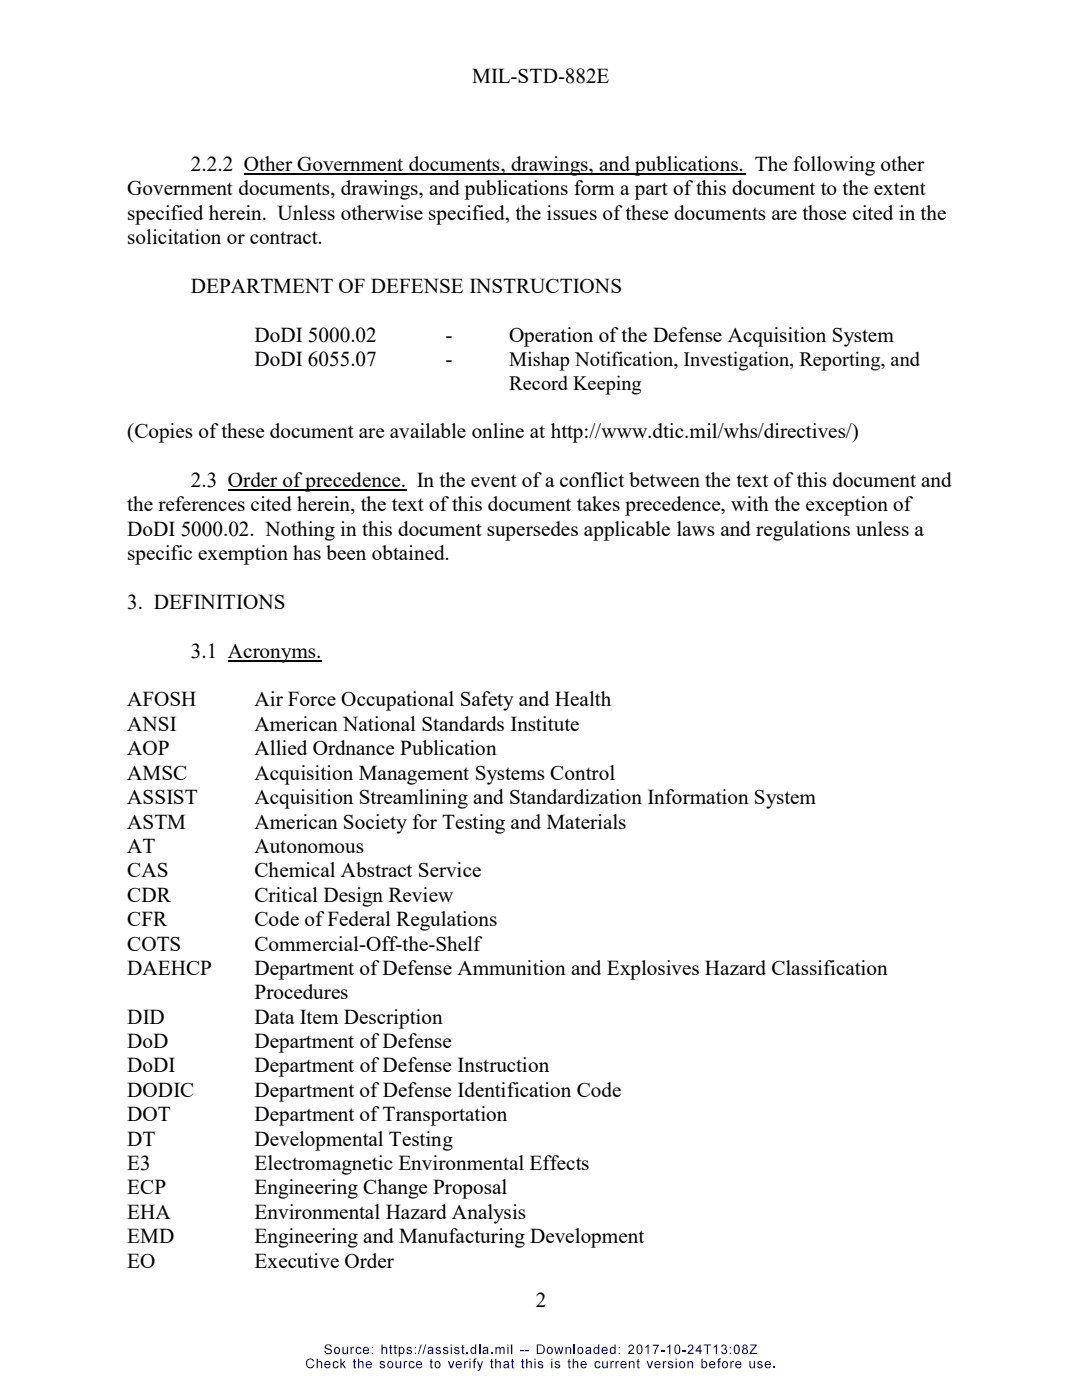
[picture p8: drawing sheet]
<svg xmlns="http://www.w3.org/2000/svg" width="216mm" height="279mm" viewBox="0 0 216 279" stroke-linecap="round" stroke-linejoin="round" font-family="sans-serif">
<defs><g id="words">
<g font-size="4.2">
<text x="94.2" y="16.5">MIL-STD-882E</text>
<text x="38.1" y="34.1">2.2.2 Other Government documents, drawings, and publications. The following other</text>
<text x="25.4" y="38.9">Government documents, drawings, and publications form a part of this document to the extent</text>
<text x="25.4" y="43.8">specified herein. Unless otherwise specified, the issues of these documents are those cited in the</text>
<text x="25.4" y="48.7">solicitation or contract.</text>
<text x="38.1" y="58.4">DEPARTMENT OF DEFENSE INSTRUCTIONS</text>
<text x="50.8" y="68.2">DoDI 5000.02</text>
<text x="88.9" y="68.2">-</text>
<text x="101.6" y="68.2">Operation of the Defense Acquisition System</text>
<text x="50.8" y="73">DoDI 6055.07</text>
<text x="88.9" y="73">-</text>
<text x="25.4" y="87.4">(Copies of these document are available online at http://www.dtic.mil/whs/directives/)</text>
<text x="38.1" y="97.2">2.3 Order of precedence. In the event of a conflict between the text of this document and</text>
<text x="25.4" y="102">the references cited herein, the text of this document takes precedence, with the exception of</text>
<text x="25.4" y="106.9">DoDI 5000.02. Nothing in this document supersedes applicable laws and regulations unless a</text>
<text x="25.4" y="111.8">specific exemption has been obtained.</text>
<text x="25.4" y="121.5">3. DEFINITIONS</text>
<text x="38.1" y="131.2">3.1 Acronyms.</text>
<text x="25.4" y="141">AFOSH</text>
<text x="50.8" y="141">Air Force Occupational Safety and Health</text>
<text x="25.4" y="145.8">ANSI</text>
<text x="50.8" y="145.8">American National Standards Institute</text>
<text x="25.4" y="150.7">AOP</text>
<text x="25.4" y="155.6">AMSC</text>
<text x="50.8" y="155.6">Acquisition Management Systems Control</text>
<text x="50.8" y="150.7">Allied Ordnance Publication</text>
<text x="25.4" y="160.5">ASSIST</text>
<text x="50.8" y="160.5">Acquisition Streamlining and Standardization Information System</text>
<text x="25.4" y="165.4">ASTM</text>
<text x="50.8" y="165.4">American Society for Testing and Materials</text>
<text x="25.4" y="170.2">AT</text>
<text x="50.8" y="170.2">Autonomous</text>
<text x="25.4" y="175.1">CAS</text>
<text x="25.4" y="180">CDR</text>
<text x="50.8" y="175.1">Chemical Abstract Service</text>
<text x="50.8" y="180">Critical Design Review</text>
<text x="25.4" y="184.8">CFR</text>
<text x="50.8" y="184.8">Code of Federal Regulations</text>
<text x="25.4" y="189.7">COTS</text>
<text x="50.8" y="189.7">Commercial-Off-the-Shelf</text>
<text x="25.4" y="194.6">DAEHCP</text>
<text x="50.8" y="194.6">Department of Defense Ammunition and Explosives Hazard Classification</text>
<text x="50.8" y="199.4">Procedures</text>
<text x="25.4" y="204.3">DID</text>
<text x="25.4" y="209.2">DoD</text>
<text x="50.8" y="209.2">Department of Defense</text>
<text x="50.8" y="204.3">Data Item Description</text>
<text x="25.4" y="214">DoDI</text>
<text x="50.8" y="214">Department of Defense Instruction</text>
<text x="25.4" y="218.9">DODIC</text>
<text x="50.8" y="218.9">Department of Defense Identification Code</text>
<text x="25.4" y="223.8">DOT</text>
<text x="50.8" y="223.8">Department of Transportation</text>
<text x="25.4" y="228.6">DT</text>
<text x="25.4" y="233.5">E3</text>
<text x="50.8" y="233.5">Electromagnetic Environmental Effects</text>
<text x="50.8" y="228.6">Developmental Testing</text>
<text x="25.4" y="238.4">ECP</text>
<text x="50.8" y="238.4">Engineering Change Proposal</text>
<text x="25.4" y="243.2">EHA</text>
<text x="50.8" y="243.2">Environmental Hazard Analysis</text>
<text x="25.4" y="248.1">EMD</text>
<text x="50.8" y="248.1">Engineering and Manufacturing Development</text>
<text x="25.4" y="253">EO</text>
<text x="50.8" y="253">Executive Order</text>
<text x="106.9" y="260.8">2</text>
</g>
<g font-size="4.1">
<text x="101.6" y="73">Mishap Notification, Investigation, Reporting, and</text>
<text x="101.6" y="77.8">Record Keeping</text>
</g>
</g></defs>
<path d="M48.7 34.7h100M45.5 97.7h35.7M45.5 131.8h18.7" fill="none" stroke="#000" stroke-width=".25"/>
<g fill="#00f">
<path d="M65 268.4a.78 .78 0 0 1 1.2 .4h-.2a.43 .43 0 0 0-.5-.4 .43 .43 0 0 0-.4 .5l.4 .2a.61 .61 0 0 1 .7 .7 .61 .61 0 0 1-.8 .5l-.6-.3-.1-.4h.3a.49 .49 0 0 0 .5 .5 .49 .49 0 0 0 .5-.5l-.2-.1a.8 .8 0 0 1-1-.8z"/>
<path d="M68.3 268.8h.3v.8a.34 .34 0 0 0 .3 .5 .34 .34 0 0 0 .3-.5v-.8h.3v1.4h-.3v-.2a.48 .48 0 0 1-.6 .3 .48 .48 0 0 1-.3-.6z"/>
<path d="M69.9 268.8h.2v.2l.5-.2 .1 .1-.1 .2a.29 .29 0 0 0-.4 0 .29 .29 0 0 0 0 .4v.7h-.3z"/>
<path d="M71.1 269l.3-.2h.4l.3 .4h-.2l-.2-.2a.51 .51 0 0 0-.5 .5 .51 .51 0 0 0 .5 .5l.2-.3h.3a.65 .65 0 0 1-.9 .5 .65 .65 0 0 1-.3-.9z"/>
<path d="M76.1 268.3h.3v.7a.49 .49 0 0 1 .5-.2 .49 .49 0 0 1 .4 .5v.9h-.3v-.9a.33 .33 0 0 0-.4-.3 .33 .33 0 0 0-.2 .5v.7h-.3z"/>
<path d="M77.8 268.5l.3-.1v.4h.2v.2h-.2v1h.2v.3a.36 .36 0 0 1-.4-.1 .36 .36 0 0 1-.1-.4v-.8h-.2z"/>
<path d="M78.7 268.5l.3-.1v.4h.2v.2h-.2v1h.2v.3a.36 .36 0 0 1-.4-.1 .36 .36 0 0 1-.1-.4v-.8h-.2z"/>
<path d="M81.3 268.9v-.1a.58 .58 0 0 1 .9 .4h-.3a.25 .25 0 0 0-.3-.2 .25 .25 0 0 0-.2 .3h.1a.51 .51 0 0 1 .6 .2 .51 .51 0 0 1 0 .6l-.4 .2a.45 .45 0 0 1-.6-.5l.3-.1a.3 .3 0 0 0 .3 .3 .3 .3 0 0 0 .3-.2l-.1-.1a.55 .55 0 0 1-.6-.2 .55 .55 0 0 1-.1-.5z"/>
<path d="M83.9 268.3h.3l-.6 1.9h-.2z"/>
<path d="M84.8 268.3h.2l-.5 1.9h-.2z"/>
<path d="M87.1 268.9v-.1a.54 .54 0 0 1 .8 .4h-.2a.23 .23 0 0 0-.3-.2 .23 .23 0 0 0-.2 .3h.1a.53 .53 0 0 1 .6 .2 .53 .53 0 0 1 0 .6 .64 .64 0 0 1-1-.3l.2-.1a.3 .3 0 0 0 .3 .4 .3 .3 0 0 0 .3-.4 .55 .55 0 0 1-.6-.2 .55 .55 0 0 1-.1-.5z"/>
<path d="M88.6 268.9v-.1a.54 .54 0 0 1 .8 .4h-.2a.23 .23 0 0 0-.3-.2 .23 .23 0 0 0-.2 .3h.1a.53 .53 0 0 1 .6 .2 .53 .53 0 0 1 0 .6 .64 .64 0 0 1-1.1-.3l.3-.1a.3 .3 0 0 0 .3 .4 .3 .3 0 0 0 .3-.4 .55 .55 0 0 1-.6-.2 .55 .55 0 0 1-.1-.5z"/>
<path d="M90.9 268.8a.56 .56 0 0 1 .8 .4h-.3a.23 .23 0 0 0-.3-.2 .23 .23 0 0 0-.1 .3 .5 .5 0 0 1 .6 .3 .5 .5 0 0 1-.1 .6l-.3 .1a.46 .46 0 0 1-.6-.5l.2-.1a.29 .29 0 0 0 .4 .4 .29 .29 0 0 0 .2-.4 .53 .53 0 0 1-.6-.1 .53 .53 0 0 1-.1-.6z"/>
<path d="M92.2 268.5l.3-.1v.4h.2v.2h-.2v1h.2v.3a.36 .36 0 0 1-.4-.1 .36 .36 0 0 1-.1-.4v-.8h-.2z"/>
<path d="M93.1 270h.3v.3h-.3z"/>
<path d="M95.5 268.3h.3v2h-.3z"/>
<path d="M98 270h.3v.3h-.3z"/>
<path d="M98.8 268.8h.3v.2a.41 .41 0 0 1 .4-.2 .41 .41 0 0 1 .4 .2l.4-.2 .3 .1 .1 1.3h-.2v-1l-.3-.2-.3 .2v1h-.2l-.1-1a.32 .32 0 0 0-.4-.1 .32 .32 0 0 0-.1 .4v.7h-.3z"/>
<path d="M110.6 268.8h.2l.3 1.1 .3-1.1h.2l.3 1.1 .3-1.1h.2l-.3 1.4h-.3l-.3-1-.2 1h-.3z"/>
<path d="M112.8 268.8h.3v.2a.48 .48 0 0 1 .6-.2 .48 .48 0 0 1 .3 .6v.8h-.3v-.8a.28 .28 0 0 0-.1-.4 .28 .28 0 0 0-.4 .1l-.1 1.1h-.3z"/>
<path d="M114.4 268.3h.3v2h-.3z"/>
<path d="M125.5 268.5a.61 .61 0 0 1 1 .1 .61 .61 0 0 1-.4 .9l-.5 .5h.9v.2h-1.2l.2-.4a1.14 1.14 0 0 0 .7-1.2h-.4l-.2 .3h-.3z"/>
<path d="M128.7 268.8l.8-.5v1.9h-.3v-1.5l-.5 .3z"/>
<path d="M130.3 268.4h1.2l-.5 1.1-.2 .7h-.2v-.3l.6-1.3h-.9z"/>
<path d="M131.8 269.4h.8v.3h-.8z"/>
<path d="M133.1 268.8l.7-.5v1.9h-.3v-1.5l-.4 .3z"/>
<path d="M136.1 269.4h.8v.3h-.8z"/>
<path d="M137.3 268.6a.61 .61 0 0 1 1-.1 .61 .61 0 0 1-.3 1l-.5 .5h.9v.2h-1.2l.1-.4a1.14 1.14 0 0 0 .7-1.2h-.3l-.2 .3h-.3z"/>
<path d="M140.4 268.3h1.5v.2h-.6v1.7h-.3v-1.7h-.6z"/>
<path d="M142.4 268.8l.7-.5v1.9h-.3v-1.5l-.4 .3z"/>
<path d="M144.1 268.4a.53 .53 0 0 1 .7 0 .53 .53 0 0 1 0 .8 .59 .59 0 0 1 0 1 .59 .59 0 0 1-.9-.5h.2a.37 .37 0 0 0 .5 .3 .37 .37 0 0 0 .3-.5 .37 .37 0 0 0-.5-.2v-.2a.31 .31 0 0 0 .4-.2 .31 .31 0 0 0-.3-.4 .31 .31 0 0 0-.4 .4l-.2-.1z"/>
<path d="M149.7 268.3h1.3v.2l-1.1 1.5h1.1v.2h-1.4v-.2l1.1-1.5h-1z"/>
<path d="M61.2 271.4a.86 .86 0 0 1 1.5 .3h-.3a.64 .64 0 0 0-.8-.3 .64 .64 0 0 0-.3 .9 .59 .59 0 0 0 .6 .6 .59 .59 0 0 0 .6-.5l.2 .1a.91 .91 0 0 1-1.2 .5 .91 .91 0 0 1-.4-1.3z"/>
<path d="M63.2 271.1h.2v.7a.49 .49 0 0 1 .6-.2 .49 .49 0 0 1 .3 .6v.8h-.2v-.8a.33 .33 0 0 0-.4-.4 .33 .33 0 0 0-.3 .5v.7h-.2z"/>
<path d="M66.5 271.8l.7-.2 .4 .4-.3 .1-.2-.3a.48 .48 0 0 0-.5 .6 .48 .48 0 0 0 .6 .4l.2-.3 .2 .1a.65 .65 0 0 1-.9 .5 .65 .65 0 0 1-.3-1z"/>
<path d="M67.9 271.1h.3v1.1l.4-.5h.4l-.5 .5 .5 .8h-.3l-.4-.7-.1 .7h-.3z"/>
<path d="M70.6 271.3l.2-.1v.5h.2v.2h-.2v.9l.2 .1 .1 .2a.36 .36 0 0 1-.4-.1 .36 .36 0 0 1-.1-.3v-.8h-.2z"/>
<path d="M71.4 271.1h.3v.7a.49 .49 0 0 1 .6-.2 .49 .49 0 0 1 .3 .6v.8h-.3v-.8a.33 .33 0 0 0-.4-.4 .33 .33 0 0 0-.2 .5v.7h-.3z"/>
<path d="M75.9 271.7h.1a.56 .56 0 0 1 .8 .3h-.3a.26 .26 0 0 0-.2-.2 .26 .26 0 0 0-.3 .3l.2 .1a.53 .53 0 0 1 .5 .1 .53 .53 0 0 1 .1 .6 .61 .61 0 0 1-1.1-.3h.3a.3 .3 0 0 0 .3 .3 .3 .3 0 0 0 .3-.3l-.2-.1a.51 .51 0 0 1-.5-.2 .51 .51 0 0 1 0-.6z"/>
<path d="M78.9 271.7h.3v.7a.34 .34 0 0 0 .3 .5 .34 .34 0 0 0 .3-.5v-.7h.3v1.3h-.3v-.2a.47 .47 0 0 1-.6 .3 .47 .47 0 0 1-.3-.6z"/>
<path d="M80.6 271.7h.2v.1l.2-.2 .3 .1-.1 .2-.2-.1-.2 .2v1h-.2z"/>
<path d="M81.7 271.8l.7-.2 .3 .4-.2 .1-.1-.2a.46 .46 0 0 0-.6 .5 .46 .46 0 0 0 .6 .4l.1-.3 .3 .1a.67 .67 0 0 1-1 .4 .67 .67 0 0 1-.2-1.1z"/>
<path d="M85.9 271.3l.2-.1v.5h.3v.2h-.3v.9l.3 .1v.2a.36 .36 0 0 1-.4-.1 .36 .36 0 0 1-.1-.3v-.8h-.2z"/>
<path d="M89.4 271.7h.3l.3 1.1 .4-1.1h.3l-.5 1.3h-.3z"/>
<path d="M92.6 271.7h.2v.1l.2-.2 .4 .1-.1 .2-.2-.1-.2 .2v1h-.3z"/>
<path d="M94.6 271.2l.5-.1v.2l-.4 .1v.3h.3v.2h-.3v1.1h-.2v-1.1h-.2v-.2h.2z"/>
<path d="M95.2 271.7h.2l.4 1 .3-1h.3l-.5 1.4a.36 .36 0 0 1-.2 .4 .36 .36 0 0 1-.5-.2h.4l.1-.3z"/>
<path d="M98 271.3l.2-.1v.5h.2v.2h-.2v.9l.2 .1 .1 .2a.36 .36 0 0 1-.4-.1 .36 .36 0 0 1-.1-.3v-.8h-.2z"/>
<path d="M98.8 271.1h.3v.7a.49 .49 0 0 1 .5-.2 .49 .49 0 0 1 .3 .6v.8h-.2v-.8a.33 .33 0 0 0-.4-.4 .33 .33 0 0 0-.2 .5v.7h-.3z"/>
<path d="M102.1 271.3l.3-.1v.5h.2v.2h-.2v.9l.2 .1v.2a.36 .36 0 0 1-.4-.1 .36 .36 0 0 1-.1-.3v-.8h-.2z"/>
<path d="M104.1 271.3l.3-.1v.5h.2v.2h-.2v.8l.2 .4a.36 .36 0 0 1-.3-.1 .36 .36 0 0 1-.2-.3v-.8h-.1z"/>
<path d="M105 271.1h.2v.7a.48 .48 0 0 1 .6-.2 .48 .48 0 0 1 .3 .6v.8h-.2v-.8a.33 .33 0 0 0-.4-.4 .33 .33 0 0 0-.3 .5v.7h-.2z"/>
<path d="M107.5 271.7a.52 .52 0 0 1 .8 .3h-.2a.23 .23 0 0 0-.3-.2 .23 .23 0 0 0-.2 .3h.1a.59 .59 0 0 1 .7 .8 .65 .65 0 0 1-1.1-.3h.2a.29 .29 0 0 0 .3 .3 .29 .29 0 0 0 .3-.4h-.1a.51 .51 0 0 1-.6-.2 .51 .51 0 0 1 .1-.6z"/>
<path d="M110.9 271.7a.54 .54 0 0 1 .8 .3h-.2a.23 .23 0 0 0-.3-.2 .23 .23 0 0 0-.2 .3l.1 .1a.52 .52 0 0 1 .5 .1 .52 .52 0 0 1 .1 .6 .61 .61 0 0 1-1-.3h.2a.28 .28 0 0 0 .3 .3 .28 .28 0 0 0 .3-.4h-.1a.52 .52 0 0 1-.7-.6z"/>
<path d="M113.4 271.3l.3-.1v.5h.2v.2h-.2v.9l.2 .1v.2a.36 .36 0 0 1-.4-.1 .36 .36 0 0 1-.1-.3v-.8h-.2z"/>
<path d="M114.3 271.1h.2v.7a.49 .49 0 0 1 .6-.2 .49 .49 0 0 1 .3 .6v.8h-.3v-.8a.33 .33 0 0 0-.3-.4 .33 .33 0 0 0-.3 .5v.7h-.2z"/>
<path d="M118.8 271.8l.7-.2 .3 .4-.3 .1v-.2a.46 .46 0 0 0-.6 .5 .46 .46 0 0 0 .6 .4l.1-.3 .2 .1a.67 .67 0 0 1-.9 .4 .67 .67 0 0 1-.2-1.1z"/>
<path d="M120.1 271.7h.3v.7a.34 .34 0 0 0 .3 .5 .34 .34 0 0 0 .3-.5v-.7h.3v1.3h-.3v-.2a.47 .47 0 0 1-.5 .3 .47 .47 0 0 1-.4-.6z"/>
<path d="M121.8 271.7h.2v.1l.2-.2 .4 .1-.1 .2-.3-.1-.1 .2-.1 1h-.2z"/>
<path d="M122.8 271.7h.2v.1l.3-.2 .3 .1-.1 .2-.2-.1-.2 .2v1h-.3z"/>
<path d="M125.5 271.7h.2v.2a.48 .48 0 0 1 .6-.3 .48 .48 0 0 1 .3 .6v.8h-.2v-.8a.3 .3 0 0 0-.2-.3 .3 .3 0 0 0-.3 0l-.2 1.1h-.2z"/>
<path d="M127.2 271.3l.2-.1v.5h.2v.2h-.2v.9l.2 .1 .1 .2a.36 .36 0 0 1-.4-.1 .36 .36 0 0 1-.1-.3v-.8h-.2z"/>
<path d="M129 271.7h.3l.4 1.1 .3-1.1h.3l-.5 1.3h-.3z"/>
<path d="M132.2 271.7h.3v.1l.2-.2 .3 .1-.1 .2-.2-.1-.2 .2v1h-.3z"/>
<path d="M133.4 271.8l.1-.1a.55 .55 0 0 1 .8 .3h-.3a.24 .24 0 0 0-.3-.2 .24 .24 0 0 0-.1 .3l.1 .1a.5 .5 0 0 1 .5 .2 .5 .5 0 0 1 0 .6 .62 .62 0 0 1-1-.4h.3a.28 .28 0 0 0 .3 .3 .28 .28 0 0 0 .2-.4h-.1a.52 .52 0 0 1-.6-.6z"/>
<path d="M137.2 271.7h.2v.2a.48 .48 0 0 1 .6-.3 .48 .48 0 0 1 .3 .6v.8h-.3v-.8a.3 .3 0 0 0-.1-.3 .3 .3 0 0 0-.4 0l-.1 1.1h-.2z"/>
<path d="M143.4 271.1h.5l-.1 .2-.2 .1v.3h.2v.2h-.2v1.1h-.3v-1.1h-.2v-.2h.2z"/>
<path d="M145.7 271.7h.2v.1l.3-.2 .3 .1-.1 .2-.2-.1-.2 .2v1h-.3z"/>
<path d="M149.5 271.7h.3v.7a.34 .34 0 0 0 .3 .5 .34 .34 0 0 0 .3-.5v-.7h.3v1.3h-.3v-.2a.47 .47 0 0 1-.6 .3 .47 .47 0 0 1-.3-.6z"/>
<path d="M151.3 271.7a.56 .56 0 0 1 .8 .3h-.2a.26 .26 0 0 0-.3-.2 .26 .26 0 0 0-.2 .3l.1 .1a.53 .53 0 0 1 .6 .1 .53 .53 0 0 1 0 .6 .61 .61 0 0 1-1-.3h.2a.3 .3 0 0 0 .3 .3 .3 .3 0 0 0 .4-.3l-.2-.1a.51 .51 0 0 1-.6-.2 .51 .51 0 0 1 .1-.6z"/>
<path d="M154.3 272.8h.3v.2h-.3z"/>
<path d="M66.8 268.9a.72 .72 0 0 0-.1 1 .72 .72 0 0 0 .9 .3 .71 .71 0 0 0 .2-1 .71 .71 0 0 0-1-.3zM67 269.1l.1-.1a.5 .5 0 0 1 .5 .5 .5 .5 0 0 1-.5 .5l-.2-.5z"/>
<path d="M72.6 269a.71 .71 0 0 0 0 1.1 .71 .71 0 0 0 1.1-.3h-.3a.4 .4 0 0 1-.5 .2 .4 .4 0 0 1-.3-.4h1.1a.65 .65 0 0 0-.4-.7 .65 .65 0 0 0-.7 .1zM72.9 269h.3l.2 .4h-.8z"/>
<path d="M74.2 268.8v.3h.2v-.3zM74.2 270v.2h.2v-.2z"/>
<path d="M79.5 268.8v2h.3v-.7a.63 .63 0 0 0 .9-.1 .63 .63 0 0 0-.1-.8 .45 .45 0 0 0-.3-.4 .45 .45 0 0 0-.5 .2v-.2zM80 269a.5 .5 0 0 1 .5 .5 .5 .5 0 0 1-.5 .5l-.2-.5z"/>
<path d="M82.8 268.8v.3h.2v-.3zM82.8 270v.2h.2v-.2z"/>
<path d="M85.5 268.9l-.2 .3h.3a.3 .3 0 0 1 .3-.2 .3 .3 0 0 1 .3 .3l-.4 .1a.46 .46 0 0 0-.5 .4 .46 .46 0 0 0 .3 .5 .46 .46 0 0 0 .6-.3l.1 .2h.2l-.1-.3a.78 .78 0 0 0-.3-1.1zM85.6 269.7l.6-.2a.34 .34 0 0 1-.2 .5 .34 .34 0 0 1-.4-.2z"/>
<path d="M89.9 268.3v.3h.3v-.3zM89.9 268.8v1.4h.3v-1.4z"/>
<path d="M94 269a.7 .7 0 0 0-.1 .8 .7 .7 0 0 0 .8 .4l.1-.2v.2h.2v-1.9h-.2v.7l-.4-.2zM94.3 269a.5 .5 0 0 1 .5 .5 .5 .5 0 0 1-.5 .5l-.2-.5z"/>
<path d="M96.5 268.9l-.2 .3h.3a.3 .3 0 0 1 .3-.2 .3 .3 0 0 1 .3 .3l-.4 .1a.46 .46 0 0 0-.5 .4 .46 .46 0 0 0 .3 .5 .46 .46 0 0 0 .6-.3v.2h.3l-.1-.3a.99 .99 0 0 0-.2-1.1zM96.6 269.7l.6-.2a.32 .32 0 0 1-.2 .6 .32 .32 0 0 1-.4-.4z"/>
<path d="M101.2 268.3v.3h.3v-.3zM101.2 268.8v1.4h.3v-1.4z"/>
<path d="M107.1 268.3v1.9h.7a.95 .95 0 0 0 .9-1 .95 .95 0 0 0-.9-.9zM107.4 268.5a.83 .83 0 0 1 1 .4 .83 .83 0 0 1-.2 1l-.8 .1z"/>
<path d="M109.3 268.9a.72 .72 0 0 0-.2 1 .72 .72 0 0 0 .9 .3 .71 .71 0 0 0 .3-1 .71 .71 0 0 0-1-.3zM109.5 269.1l.1-.1a.5 .5 0 0 1 .5 .5 .5 .5 0 0 1-.5 .5l-.3-.5z"/>
<path d="M115.4 268.9a.73 .73 0 0 0-.2 1 .73 .73 0 0 0 .9 .3 .72 .72 0 0 0 .3-1 .72 .72 0 0 0-1-.3zM115.5 269.1a.49 .49 0 0 1 .7 .3 .49 .49 0 0 1-.4 .6l-.3-.2z"/>
<path d="M117 268.9l-.2 .3h.3a.3 .3 0 0 1 .3-.2 .3 .3 0 0 1 .3 .3l-.4 .1a.46 .46 0 0 0-.5 .4 .46 .46 0 0 0 .3 .5 .46 .46 0 0 0 .6-.3l.1 .2h.2l-.1-.3a.78 .78 0 0 0-.3-1.1zM117.1 269.7l.6-.2a.32 .32 0 0 1-.2 .5 .32 .32 0 0 1-.4-.3z"/>
<path d="M118.5 269a.7 .7 0 0 0-.1 .9 .7 .7 0 0 0 .8 .3l.1-.2v.2h.3v-1.9h-.3v.7l-.3-.2zM118.8 269a.5 .5 0 0 1 .5 .5 .5 .5 0 0 1-.4 .5l-.2-.5z"/>
<path d="M120.2 269a.71 .71 0 0 0 0 1.1 .71 .71 0 0 0 1.1-.3h-.3a.4 .4 0 0 1-.4 .2 .4 .4 0 0 1-.3-.4h1a.65 .65 0 0 0-.3-.7 .65 .65 0 0 0-.8 .1zM120.4 269.1l.4-.1 .2 .4h-.7z"/>
<path d="M121.8 269a.7 .7 0 0 0-.1 .9 .7 .7 0 0 0 .8 .3l.1-.2v.2h.3v-1.9h-.3v.7l-.4-.2zM122.1 269a.5 .5 0 0 1 .5 .5 .5 .5 0 0 1-.5 .5l-.2-.5z"/>
<path d="M123.4 268.8v.3h.3v-.3zM123.4 270v.2h.3v-.2z"/>
<path d="M127.1 268.6a1.72 1.72 0 0 0 .2 1.6 .69 .69 0 0 0 .8-.1 .69 .69 0 0 0 .1-.8 .67 .67 0 0 0-.2-.8 .67 .67 0 0 0-.9 .1zM127.3 268.6l.3-.1a.95 .95 0 0 1 0 1.5 1.09 1.09 0 0 1-.3-1.4z"/>
<path d="M134.7 268.6a1.37 1.37 0 0 0 .3 1.6 .89 .89 0 0 0 .7-1.3 .56 .56 0 0 0-.4-.5 .56 .56 0 0 0-.6 .2zM135 268.6l.2-.1a1.07 1.07 0 0 1 .1 1.5h-.1a.98 .98 0 0 1-.2-1.4z"/>
<path d="M139.7 268.4l-.9 1.1v.2h.8v.5h.2v-.5h.3v-.2h-.3v-1.1zM139.6 268.9v.6h-.5z"/>
<path d="M145.6 268.8v.3h.3v-.3zM145.6 270v.2h.3v-.2z"/>
<path d="M146.6 268.6a1.35 1.35 0 0 0 .3 1.6 .9 .9 0 0 0 .7-1.3 .56 .56 0 0 0-.4-.5 .56 .56 0 0 0-.6 .2zM146.9 268.6l.1-.1a1.04 1.04 0 0 1 .2 1.5h-.2a.98 .98 0 0 1-.1-1.4z"/>
<path d="M148.3 268.5l-.2 .4 .3 .3a.55 .55 0 0 0-.2 .8 .55 .55 0 0 0 .9 0 .55 .55 0 0 0-.2-.8 .49 .49 0 0 0 .1-.7 .49 .49 0 0 0-.7 0zM148.4 268.8a.28 .28 0 0 1 .5 0 .28 .28 0 0 1-.5 0zM148.3 269.7a.37 .37 0 0 1 .7 0 .37 .37 0 0 1-.7 0z"/>
<path d="M64.9 271.8a.71 .71 0 0 0 0 1.1 .71 .71 0 0 0 1.1-.2l-.3-.1a.4 .4 0 0 1-.5 .3 .4 .4 0 0 1-.3-.5h1.1a.65 .65 0 0 0-.4-.7 .65 .65 0 0 0-.7 .1zM65.1 271.9h.4l.2 .3h-.8z"/>
<path d="M73.1 271.8a.71 .71 0 0 0 0 1.1 .71 .71 0 0 0 1.1-.2l-.2-.1a.4 .4 0 0 1-.5 .3 .4 .4 0 0 1-.3-.5h1a.65 .65 0 0 0-.3-.7 .65 .65 0 0 0-.8 .1zM73.3 271.9h.4l.3 .3h-.8z"/>
<path d="M77.4 271.8a.72 .72 0 0 0-.1 1 .72 .72 0 0 0 1 .1 .72 .72 0 0 0 .1-1 .72 .72 0 0 0-1-.1zM77.6 271.9a.49 .49 0 0 1 .7 .4 .49 .49 0 0 1-.4 .6l-.4-.2z"/>
<path d="M83.1 271.8a.71 .71 0 0 0 .1 1.1 .71 .71 0 0 0 1-.2l-.2-.1a.4 .4 0 0 1-.5 .3 .4 .4 0 0 1-.3-.5h1a.65 .65 0 0 0-.3-.7 .65 .65 0 0 0-.8 .1zM83.4 271.9h.4l.2 .3h-.8z"/>
<path d="M87 271.7a.72 .72 0 0 0-.3 1 .72 .72 0 0 0 1.1 .2 .74 .74 0 0 0 .1-.9 .74 .74 0 0 0-.9-.3zM87 271.9a.49 .49 0 0 1 .7 .4 .49 .49 0 0 1-.4 .6l-.3-.3z"/>
<path d="M91.1 271.8a.71 .71 0 0 0 0 1.1 .71 .71 0 0 0 1.1-.2l-.3-.1a.4 .4 0 0 1-.5 .3 .4 .4 0 0 1-.3-.5h1.1a.65 .65 0 0 0-.4-.7 .65 .65 0 0 0-.7 .1zM91.3 271.9h.4l.2 .3h-.8z"/>
<path d="M93.6 271.1v.3h.3v-.3zM93.6 271.7v1.4h.3v-1.4z"/>
<path d="M100.5 271.8v.2l.2 .1a.3 .3 0 0 1 .3-.3 .3 .3 0 0 1 .3 .4h-.2a.5 .5 0 0 0-.6 .2 .5 .5 0 0 0 .2 .7h.3l.3-.2 .1 .1h.2v-.3a.91 .91 0 0 0-.3-1l-.4-.1zM100.7 272.5l.6-.1a.33 .33 0 0 1-.2 .5 .33 .33 0 0 1-.4-.4z"/>
<path d="M106.6 271.1v.3h.3v-.3zM106.6 271.7v1.4h.3v-1.4z"/>
<path d="M110 271.1v.3h.2v-.3zM110 271.7v1.4h.2v-1.4z"/>
<path d="M116 271.8a.69 .69 0 0 0 0 1.1 .69 .69 0 0 0 1.1-.2l-.3-.1a.4 .4 0 0 1-.4 .3 .4 .4 0 0 1-.3-.5h1a.65 .65 0 0 0-.3-.7 .65 .65 0 0 0-.8 .1zM116.2 271.9h.4l.2 .3h-.7z"/>
<path d="M124 271.8a.71 .71 0 0 0 0 1.1 .71 .71 0 0 0 1.1-.2l-.3-.1a.4 .4 0 0 1-.5 .3 .4 .4 0 0 1-.3-.5h1.1a.65 .65 0 0 0-.4-.7 .65 .65 0 0 0-.7 .1zM124.2 271.9h.4l.2 .3h-.8z"/>
<path d="M130.7 271.8a.71 .71 0 0 0 .1 1.1 .71 .71 0 0 0 1-.2l-.2-.1a.4 .4 0 0 1-.5 .3 .4 .4 0 0 1-.3-.5h1a.65 .65 0 0 0-.3-.7 .65 .65 0 0 0-.8 .1zM130.9 271.9h.5l.2 .3h-.8z"/>
<path d="M134.8 271.1v.3h.2v-.3zM134.8 271.7v1.4h.2v-1.4z"/>
<path d="M135.7 271.8a.72 .72 0 0 0-.1 1 .72 .72 0 0 0 1 .1 .72 .72 0 0 0 .1-1 .72 .72 0 0 0-1-.1zM135.8 271.9a.49 .49 0 0 1 .7 .4 .49 .49 0 0 1-.4 .6l-.3-.2z"/>
<path d="M140 271.1v2h.2v-.2a.64 .64 0 0 0 .9-.1 .64 .64 0 0 0-.1-.9l-.3-.3-.5 .2v-.7zM140.3 271.9a.44 .44 0 0 1 .6 .2 .44 .44 0 0 1-.1 .6l-.1 .1a.46 .46 0 0 1-.5-.2 .46 .46 0 0 1 0-.5z"/>
<path d="M141.6 271.8a.71 .71 0 0 0 .1 1.1 .71 .71 0 0 0 1-.2l-.2-.1a.4 .4 0 0 1-.5 .3 .4 .4 0 0 1-.3-.5h1a.65 .65 0 0 0-.3-.7 .65 .65 0 0 0-.8 .1zM141.9 271.9h.4l.2 .3h-.8z"/>
<path d="M144.2 271.8a.72 .72 0 0 0-.1 1 .72 .72 0 0 0 1 .1 .72 .72 0 0 0 .1-1 .72 .72 0 0 0-1-.1zM144.4 271.9a.49 .49 0 0 1 .7 .4 .49 .49 0 0 1-.4 .6l-.4-.2z"/>
<path d="M146.9 271.8a.71 .71 0 0 0 0 1.1 .71 .71 0 0 0 1.1-.2l-.3-.1a.4 .4 0 0 1-.5 .3 .4 .4 0 0 1-.3-.5h1.1a.65 .65 0 0 0-.4-.7 .65 .65 0 0 0-.7 .1zM147.1 271.9h.4l.2 .3h-.8z"/>
<path d="M152.7 271.8a.69 .69 0 0 0 .1 1.1 .69 .69 0 0 0 1-.2l-.2-.1a.4 .4 0 0 1-.5 .3 .4 .4 0 0 1-.3-.5h1a.65 .65 0 0 0-.3-.7 .65 .65 0 0 0-.8 .1zM153 271.9h.4l.2 .3h-.8z"/>
</g>
<path d="M101.9 268.3h.3v2h-.3zM103.8 269.4h.7v.3h-.7zM104.8 269.4h.7v.3h-.7z" fill-rule="evenodd" fill="#00f"/>
<use href="#words"/>
</svg>
